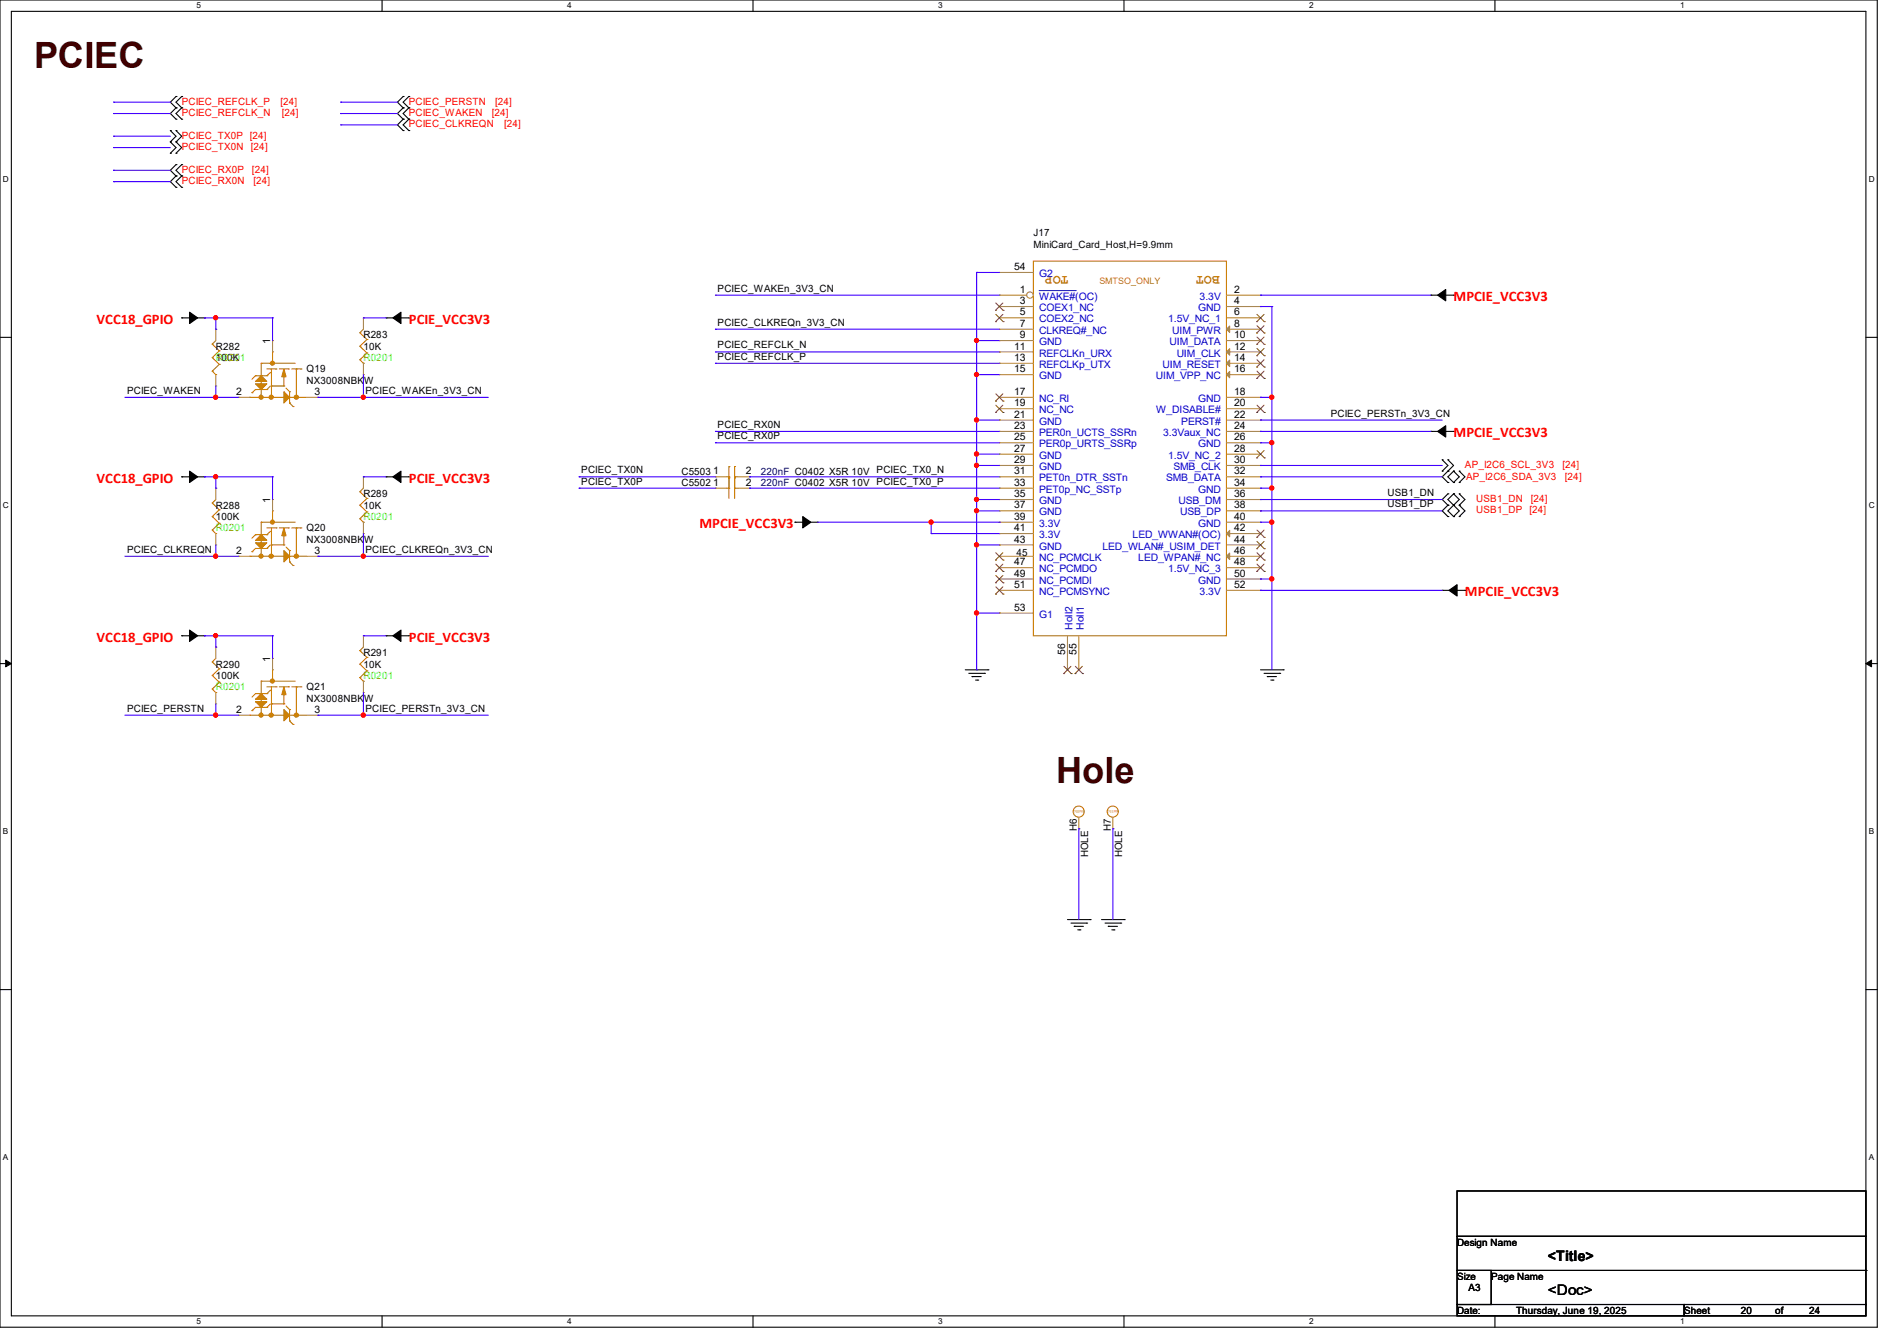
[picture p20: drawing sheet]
<svg xmlns="http://www.w3.org/2000/svg" width="297mm" height="210mm" viewBox="0 0 297 210" stroke-linecap="round" stroke-linejoin="round" font-family="sans-serif">
<defs><g id="words">
<g font-size="5.7" fill="#400000">
<text x="5.3" y="10.6">PCIEC</text>
<text x="165.4" y="122.6">Hole</text>
</g>
<g font-size="2.3" fill="#f00">
<text x="227.6" y="47.2">MPCIE_VCC3V3</text>
<text x="15.1" y="50.7">VCC18_GPIO</text>
<text x="64" y="50.7">PCIE_VCC3V3</text>
<text x="227.6" y="68.5">MPCIE_VCC3V3</text>
<text x="15.1" y="75.6">VCC18_GPIO</text>
<text x="64" y="75.6">PCIE_VCC3V3</text>
<text x="109.5" y="82.7">MPCIE_VCC3V3</text>
<text x="229.4" y="93.4">MPCIE_VCC3V3</text>
<text x="15.1" y="100.5">VCC18_GPIO</text>
<text x="64" y="100.5">PCIE_VCC3V3</text>
</g>
<g font-size="2.3">
<text x="242.4" y="197.5">&lt;Title&gt;</text>
<text x="242.4" y="202.8">&lt;Doc&gt;</text>
</g>
<g font-size="2.1" fill="#cc8006">
<text x="167.3" y="43.2" transform="rotate(-180 167.3 43.2)">TOP</text>
<text x="191" y="43.2" transform="rotate(-180 191 43.2)">BOT</text>
</g>
<g font-size="1.6" fill="#f00">
<text x="28.4" y="16.4">PCIEC_REFCLK_P</text>
<text x="43.9" y="16.4">[24]</text>
<text x="64" y="16.4">PCIEC_PERSTN</text>
<text x="77.5" y="16.4">[24]</text>
<text x="28.4" y="18.2">PCIEC_REFCLK_N</text>
<text x="28.4" y="21.7">PCIEC_TX0P [24]</text>
<text x="28.4" y="23.5">PCIEC_TX0N</text>
<text x="39.3" y="23.5">[24]</text>
<text x="44.1" y="18.2">[24]</text>
<text x="64" y="18.2">PCIEC_WAKEN</text>
<text x="64" y="19.9">PCIEC_CLKREQN</text>
<text x="77" y="18.2">[24]</text>
<text x="79" y="19.9">[24]</text>
<text x="28.4" y="27.1">PCIEC_RX0P</text>
<text x="28.4" y="28.8">PCIEC_RX0N</text>
<text x="39.5" y="27.1">[24]</text>
<text x="39.7" y="28.8">[24]</text>
<text x="229.4" y="73.3">AP_I2C6_SCL_3V3</text>
<text x="229.5" y="75.2">AP_I2C6_SDA_3V3</text>
<text x="244.6" y="73.3">[24]</text>
<text x="245" y="75.2">[24]</text>
<text x="231.1" y="78.6">USB1_DN</text>
<text x="231.1" y="80.4">USB1_DP</text>
<text x="239.5" y="80.4">[24]</text>
<text x="239.7" y="78.6">[24]</text>
</g>
<g font-size="1.6">
<text x="161.8" y="37">J17</text>
<text x="161.8" y="38.8">MiniCard_Card_Host,H=9.9mm</text>
<text x="112.4" y="45.7">PCIEC_WAKEn_3V3_CN</text>
<text x="158.8" y="42.3">54</text>
<text x="159.7" y="45.8">1</text>
<text x="159.7" y="47.6">3</text>
<text x="193.2" y="47.6">4</text>
<text x="193.2" y="45.8">2</text>
<text x="42.3" y="53.9" transform="rotate(-90 42.3 53.9)">1</text>
<text x="56.9" y="53">R283</text>
<text x="112.4" y="51">PCIEC_CLKREQn_3V3_CN</text>
<text x="159.7" y="53">9</text>
<text x="159.7" y="51.2">7</text>
<text x="159.7" y="49.4">5</text>
<text x="193.2" y="49.4">6</text>
<text x="193.2" y="51.2">8</text>
<text x="193.2" y="53">10</text>
<text x="33.8" y="54.8">R282</text>
<text x="33.8" y="56.6">100K</text>
<text x="48" y="58.3">Q19</text>
<text x="56.9" y="54.8">10K</text>
<text x="112.4" y="56.3">PCIEC_REFCLK_P</text>
<text x="112.4" y="54.6">PCIEC_REFCLK_N</text>
<text x="158.8" y="54.7">11</text>
<text x="158.8" y="58.3">15</text>
<text x="158.8" y="56.5">13</text>
<text x="193.2" y="54.7">12</text>
<text x="193.2" y="56.5">14</text>
<text x="193.2" y="58.3">16</text>
<text x="19.9" y="61.7">PCIEC_WAKEN</text>
<text x="37" y="61.8">2</text>
<text x="48" y="60.1">NX3008NBKW</text>
<text x="49.2" y="61.8">3</text>
<text x="57.2" y="61.7">PCIEC_WAKEn_3V3_CN</text>
<text x="158.8" y="61.8">17</text>
<text x="158.8" y="63.6">19</text>
<text x="158.8" y="65.4">21</text>
<text x="193.2" y="63.6">20</text>
<text x="193.2" y="61.8">18</text>
<text x="193.2" y="65.4">22</text>
<text x="208.4" y="65.2">PCIEC_PERSTn_3V3_CN</text>
<text x="112.4" y="68.8">PCIEC_RX0P</text>
<text x="112.4" y="67">PCIEC_RX0N</text>
<text x="158.8" y="67.2">23</text>
<text x="158.8" y="70.7">27</text>
<text x="158.8" y="69">25</text>
<text x="193.2" y="70.7">28</text>
<text x="193.2" y="67.2">24</text>
<text x="193.2" y="69">26</text>
<text x="56.9" y="77.9">R289</text>
<text x="91" y="75.9">PCIEC_TX0P</text>
<text x="91" y="74.1">PCIEC_TX0N</text>
<text x="106.7" y="74.3">C5503</text>
<text x="106.7" y="76.1">C5502</text>
<text x="111.7" y="74.3">1</text>
<text x="111.7" y="76.1">1</text>
<text x="116.8" y="74.3">2</text>
<text x="116.8" y="76.1">2</text>
<text x="137.2" y="75.9">PCIEC_TX0_P</text>
<text x="137.2" y="74.1">PCIEC_TX0_N</text>
<text x="158.8" y="72.5">29</text>
<text x="158.8" y="77.9">35</text>
<text x="158.8" y="74.3">31</text>
<text x="158.8" y="76.1">33</text>
<text x="193.2" y="77.9">36</text>
<text x="193.2" y="72.5">30</text>
<text x="193.2" y="74.3">32</text>
<text x="193.2" y="76.1">34</text>
<text x="217.3" y="77.7">USB1_DN</text>
<text x="33.8" y="79.7">R288</text>
<text x="33.8" y="81.4">100K</text>
<text x="42.3" y="78.8" transform="rotate(-90 42.3 78.8)">1</text>
<text x="48" y="83.2">Q20</text>
<text x="56.9" y="79.7">10K</text>
<text x="158.8" y="79.6">37</text>
<text x="158.8" y="81.4">39</text>
<text x="158.8" y="83.2">41</text>
<text x="193.2" y="83.2">42</text>
<text x="193.2" y="81.4">40</text>
<text x="193.2" y="79.6">38</text>
<text x="217.3" y="79.5">USB1_DP</text>
<text x="19.9" y="86.6">PCIEC_CLKREQN</text>
<text x="37" y="86.7">2</text>
<text x="48" y="85">NX3008NBKW</text>
<text x="49.2" y="86.7">3</text>
<text x="57.2" y="86.6">PCIEC_CLKREQn_3V3_CN</text>
<text x="158.8" y="85">43</text>
<text x="158.8" y="88.5">47</text>
<text x="159.1" y="87.1">45</text>
<text x="193.2" y="88.5">48</text>
<text x="193.2" y="85">44</text>
<text x="193.2" y="86.7">46</text>
<text x="158.8" y="90.3">49</text>
<text x="158.8" y="92.1">51</text>
<text x="158.8" y="95.6">53</text>
<text x="193.2" y="92.1">52</text>
<text x="193.2" y="90.3">50</text>
<text x="33.8" y="104.6">R290</text>
<text x="33.8" y="106.3">100K</text>
<text x="42.3" y="103.7" transform="rotate(-90 42.3 103.7)">1</text>
<text x="56.9" y="102.8">R291</text>
<text x="56.9" y="104.6">10K</text>
<text x="166.8" y="102.6" transform="rotate(-90 166.8 102.6)">56</text>
<text x="168.5" y="102.6" transform="rotate(-90 168.5 102.6)">55</text>
<text x="19.9" y="111.5">PCIEC_PERSTN</text>
<text x="37" y="111.6">2</text>
<text x="48" y="108.1">Q21</text>
<text x="48" y="109.9">NX3008NBKW</text>
<text x="49.2" y="111.6">3</text>
<text x="57.2" y="111.5">PCIEC_PERSTn_3V3_CN</text>
<text x="168.6" y="130.1" transform="rotate(-90 168.6 130.1)">H6</text>
<text x="173.9" y="130.1" transform="rotate(-90 173.9 130.1)">H7</text>
<text x="170.4" y="134.2" transform="rotate(-90 170.4 134.2)">HOLE</text>
<text x="175.7" y="134.2" transform="rotate(-90 175.7 134.2)">HOLE</text>
<text x="228.1" y="195.1">Design Name</text>
<text x="228.1" y="200.4">Size</text>
<text x="229.9" y="202.2">A3</text>
<text x="233.5" y="200.4">Page Name</text>
<text x="228.1" y="205.7">Date:</text>
<text x="237.4" y="205.7">Thursday, June 19, 2025</text>
<text x="263.7" y="205.7">Sheet</text>
<text x="272.6" y="205.7">20</text>
<text x="277.9" y="205.7">of</text>
<text x="283.2" y="205.7">24</text>
</g>
<g font-size="1.6" fill="#00c">
<text x="162.7" y="46.9">WAKE#(OC)</text>
<text x="162.7" y="43.4">G2</text>
<text x="187.8" y="46.9">3.3V</text>
<text x="162.7" y="52.3">CLKREQ#_NC</text>
<text x="162.7" y="48.7">COEX1_NC</text>
<text x="162.7" y="50.5">COEX2_NC</text>
<text x="182.9" y="50.5">1.5V_NC_1</text>
<text x="183.5" y="52.3">UIM_PWR</text>
<text x="187.6" y="48.7">GND</text>
<text x="162.7" y="55.8">REFCLKn_URX</text>
<text x="162.7" y="54.1">GND</text>
<text x="162.7" y="59.4">GND</text>
<text x="162.7" y="57.6">REFCLKp_UTX</text>
<text x="181" y="59.4">UIM_VPP_NC</text>
<text x="182" y="57.6">UIM_RESET</text>
<text x="183.1" y="54.1">UIM_DATA</text>
<text x="184.2" y="55.8">UIM_CLK</text>
<text x="162.7" y="63">NC_RI</text>
<text x="162.7" y="64.7">NC_NC</text>
<text x="181" y="64.7">W_DISABLE#</text>
<text x="187.6" y="63">GND</text>
<text x="162.7" y="66.5">GND</text>
<text x="162.7" y="68.3">PER0n_UCTS_SSRn</text>
<text x="162.7" y="71.8">GND</text>
<text x="162.7" y="70.1">PER0p_URTS_SSRp</text>
<text x="182.1" y="68.3">3.3Vaux_NC</text>
<text x="182.9" y="71.8">1.5V_NC_2</text>
<text x="185" y="66.5">PERST#</text>
<text x="187.6" y="70.1">GND</text>
<text x="162.7" y="73.6">GND</text>
<text x="162.7" y="75.4">PET0n_DTR_SSTn</text>
<text x="162.7" y="77.2">PET0p_NC_SSTp</text>
<text x="182.6" y="75.4">SMB_DATA</text>
<text x="183.7" y="73.6">SMB_CLK</text>
<text x="187.6" y="77.2">GND</text>
<text x="162.7" y="79">GND</text>
<text x="162.7" y="80.7">GND</text>
<text x="162.7" y="82.5">3.3V</text>
<text x="184.5" y="79">USB_DM</text>
<text x="184.8" y="80.7">USB_DP</text>
<text x="187.6" y="82.5">GND</text>
<text x="162.7" y="84.3">3.3V</text>
<text x="162.7" y="86.1">GND</text>
<text x="162.7" y="87.8">NC_PCMCLK</text>
<text x="162.7" y="89.6">NC_PCMDO</text>
<text x="172.6" y="86.1">LED_WLAN#_USIM_DET</text>
<text x="177.3" y="84.3">LED_WWAN#(OC)</text>
<text x="178.2" y="87.8">LED_WPAN#_NC</text>
<text x="182.9" y="89.6">1.5V_NC_3</text>
<text x="162.7" y="91.4">NC_PCMDI</text>
<text x="162.7" y="93.2">NC_PCMSYNC</text>
<text x="187.6" y="91.4">GND</text>
<text x="187.8" y="93.2">3.3V</text>
<text x="162.7" y="96.7">G1</text>
<text x="167.9" y="98.7" transform="rotate(-90 167.9 98.7)">Holl2</text>
<text x="169.7" y="98.7" transform="rotate(-90 169.7 98.7)">Holl1</text>
</g>
<g font-size="1.6" fill="#0f0">
<text x="33.8" y="56.6">R0201</text>
<text x="56.9" y="56.6">R0201</text>
<text x="33.8" y="83.2">R0201</text>
<text x="56.9" y="81.4">R0201</text>
<text x="56.9" y="106.3">R0201</text>
<text x="33.8" y="108.1">R0201</text>
</g>
<g font-size="1.6" fill="#000080">
<text x="119.1" y="74.3">220nF C0402 X5R 10V</text>
<text x="119.1" y="76.1">220nF C0402 X5R 10V</text>
</g>
<text font-size="1.4" fill="#cc8006" x="172.1" y="44.5">SMTSO_ONLY</text>
<g font-size="1.3">
<text x="30.8" y="1.3">5</text>
<text x="88.8" y="1.3">4</text>
<text x="146.9" y="1.3">3</text>
<text x="205" y="1.3">2</text>
<text x="263.1" y="1.3">1</text>
<text x=".5" y="28.4">D</text>
<text x="292.6" y="28.4">D</text>
<text x=".5" y="79.5">C</text>
<text x="292.6" y="79.5">C</text>
<text x=".5" y="130.6">B</text>
<text x="292.6" y="130.6">B</text>
<text x=".5" y="181.7">A</text>
<text x="292.6" y="181.7">A</text>
<text x="30.8" y="207.4">5</text>
<text x="88.8" y="207.4">4</text>
<text x="146.9" y="207.4">3</text>
<text x="205" y="207.4">2</text>
<text x="263.1" y="207.4">1</text>
</g>
<g font-size=".5" fill="#cc8006">
<text x="169.8" y="126.8" transform="rotate(-180 169.8 126.8)">SMTSO</text>
<text x="175.1" y="126.8" transform="rotate(-180 175.1 126.8)">SMTSO</text>
</g>
</g></defs>
<path d="M0 0h293.9v207.9h-293.9zM1.8 1.8h290.3v204.3h-290.3z" fill="none" stroke="#000" stroke-width=".17"/>
<g fill="#fff">
<path d="M30.8 .2h.7v1.4h-.7z"/>
<path d="M30.8 206.2h.7v1.4h-.7z"/>
</g>
<path d="M59.8 0v1.8M59.8 206.1v1.8" fill="none" stroke="#000" stroke-width=".17"/>
<g fill="#fff">
<path d="M88.8 .2h.7v1.4h-.7z"/>
<path d="M88.8 206.2h.7v1.4h-.7z"/>
</g>
<path d="M117.9 0v1.8M117.9 206.1v1.8" fill="none" stroke="#000" stroke-width=".17"/>
<g fill="#fff">
<path d="M146.9 .2h.7v1.4h-.7z"/>
<path d="M146.9 206.2h.7v1.4h-.7z"/>
</g>
<path d="M176 0v1.8M176 206.1v1.8" fill="none" stroke="#000" stroke-width=".17"/>
<g fill="#fff">
<path d="M205 .2h.7v1.4h-.7z"/>
<path d="M205 206.2h.7v1.4h-.7z"/>
</g>
<path d="M234.1 0v1.8M234.1 206.1v1.8" fill="none" stroke="#000" stroke-width=".17"/>
<g fill="#fff">
<path d="M263.1 .2h.6v1.4h-.6z"/>
<path d="M263.1 206.2h.6v1.4h-.6z"/>
<path d="M.5 27.3h.9v1.4h-.9z"/>
<path d="M292.6 27.3h.9v1.4h-.9z"/>
<path d="M.5 78.4h.9v1.4h-.9z"/>
<path d="M292.6 78.4h.9v1.4h-.9z"/>
</g>
<path d="M0 52.8h1.8M292.1 52.8h1.8" fill="none" stroke="#000" stroke-width=".17"/>
<g fill="#fff">
<path d="M.5 129.5h.8v1.4h-.8z"/>
<path d="M292.6 129.5h.8v1.4h-.8z"/>
</g>
<path d="M0 103.9h1.8M292.1 103.9h1.8" fill="none" stroke="#000" stroke-width=".17"/>
<path d="M.9 103.4l.9 .5-.9 .5zM292.1 103.9l.9-.5v1z" fill="#000" stroke="#000" stroke-width=".16"/>
<g fill="#fff">
<path d="M.5 180.5h.8v1.4h-.8z"/>
<path d="M292.6 180.5h.8v1.4h-.8z"/>
</g>
<g fill="none" stroke="#000" stroke-width=".17">
<path d="M27.6 15.1h.1M27.6 16.9h.1M27.6 18.7h.1M27.6 15.1l-.9 .9 .9 .9M27.6 16.9l-.9 .9 .9 .9M28.4 16.9h.1M28.4 15.1h.1M28.4 18.7h.1M28.4 15.1l-.8 .9 .8 .9M28.4 16.9l-.8 .9 .8 .9M63.1 15.1h.1M63.1 16.9h.1"/>
<path d="M63.1 18.7h.1M63.1 15.1l-.9 .9 .9 .9M63.1 16.9l-.9 .9 .9 .9M63.1 18.7l-.9 .9 .9 .8M64 16.9h.1M64 15.1h.1M64 18.7h.1M64 15.1l-.9 .9 .9 .9M64 16.9l-.9 .9 .9 .9M64 18.7l-.9 .9 .9 .8M26.7 22.2h.1M26.7 20.4h.1"/>
<path d="M26.7 24h.1M26.7 20.4l.9 .9-.9 .9M26.7 22.2l.9 .9-.9 .9M27.6 22.2h.1M27.6 20.4h.1M27.6 24h.1M27.6 25.8h.1M27.6 27.6h.1M27.6 29.3h.1M27.6 20.4l.8 .9-.8 .9M27.6 22.2l.8 .9-.8 .9M27.6 25.8l-.9 .9 .9 .9"/>
<path d="M27.6 27.6l-.9 .8 .9 .9M28.4 27.6h.1M28.4 25.8h.1M28.4 29.3h.1M28.4 25.8l-.8 .9 .8 .9M28.4 27.6l-.8 .8 .8 .9M63.1 20.4h.1M64 20.4h.1M28.4 49.8h.1M28.4 49.8h2M30.8 49.8h1.2M32 49.8h.1"/>
<path d="M60.5 49.8h.1M60.5 49.8h1.2M62.1 49.8h1.9M64 49.8h.1M224 46.2h.1M224 46.2h1.3M225.6 46.2h2M227.6 46.2h.1M28.4 74.7h.1M28.4 74.7h2M30.8 74.7h1.2M32 74.7h.1"/>
<path d="M60.5 74.7h.1M60.5 74.7h1.2M62.1 74.7h1.9M64 74.7h.1M224 67.6h.1M224 67.6h1.3M225.6 67.6h2M225.8 72h.1M225.8 73.8h.1M225.8 72l.9 .9-.9 .9M226.7 79.1h.1M226.7 77.3h.1"/>
<path d="M226.7 72h.1M226.7 73.8h.1M226.7 75.6h.1M226.7 77.3l-.9 .9 .9 .9M226.7 79.1l-.9 .9 .9 .9M226.7 72l.9 .9-1.8 1.8 .9 .9M227.6 67.6h.1M227.6 79.1h.1M227.6 77.3h.1M227.6 73.8h.1M227.6 75.6h.1M227.6 77.3l.9 .9-1.8 1.8 .9 .9"/>
<path d="M227.6 77.3l-.9 .9 1.8 1.8-.9 .9M227.6 73.8l.9 .9-.9 .9M227.6 73.8l-.9 .9 .9 .9M228.5 79.1h.1M228.5 77.3h.1M228.5 73.8h.1M228.5 75.6h.1M228.5 77.3l.9 .9-.9 .9M228.5 73.8l.9 .9-.9 .9M228.5 79.1l.9 .9-.9 .9M28.4 99.6h.1M28.4 99.6h2"/>
<path d="M30.8 99.6h1.2M32 99.6h.1M60.5 99.6h.1M60.5 99.6h1.2M62.1 99.6h1.9M64 99.6h.1M124.5 81.8h.1M124.5 81.8h1.9M126.8 81.8h1.2M128 81.8h.1M225.8 92.5h.1M225.8 92.5h1.2"/>
<path d="M226.7 80.9h.1M227.4 92.5h2M227.6 80.9h.1M228.5 80.9h.1M229.4 92.5h.1M151.1 104.9h3.6M151.7 105.5h2.4M152.2 106h.1M152.2 106h1.4M152.7 106.5h.4M153.1 106.5h.1M154.1 105.5h.1"/>
<path d="M154.7 104.9h.1M197.4 104.9h3.5M197.9 105.5h2.5M198.4 106h.1M198.4 106h1.5M199 106.5h.3M199.3 106.5h.1M200.4 105.5h.1M200.9 104.9h.1M0 155h1.8M167.1 144h3.6M167.7 144.6h2.4"/>
<path d="M168.2 145.1h.1M168.2 145.1h1.4M168.7 145.6h.4M169.1 145.6h.1M170.1 144.6h.1M170.7 144h.1M172.5 144h3.5M173 144.6h2.5M173.5 145.1h.1M173.5 145.1h1.5M174.1 145.6h.3M174.4 145.6h.1"/>
<path d="M175.5 144.6h.1M176 144h.1M292.1 155h1.8M228.1 186.5h64v7.1h-64zM228.1 193.6h64v5.4h-64zM228.1 199h5.4v5.3h-5.4zM292.1 199h.1M292.1 199v5.3M228.1 204.3h35.6v1.8h-35.6zM263.7 204.3h28.4v1.8h-28.4z"/>
</g>
<g fill="#000" stroke="#000" stroke-width=".17">
<path d="M29.7 48.9l1.2 .9-1.2 .9z" fill-rule="evenodd"/>
<path d="M61.5 49.8l1.3-.9v1.8z" fill-rule="evenodd"/>
<path d="M225.1 46.2l1.3-.9v1.8z" fill-rule="evenodd"/>
<path d="M29.7 73.8l1.2 .9-1.2 .9z" fill-rule="evenodd"/>
<path d="M61.5 74.7l1.3-.9v1.8z" fill-rule="evenodd"/>
<path d="M225.1 67.6l1.3-.9v1.8z" fill-rule="evenodd"/>
<path d="M29.7 98.7l1.2 .9-1.2 .9z" fill-rule="evenodd"/>
<path d="M61.5 99.6l1.3-.9v1.8z" fill-rule="evenodd"/>
<path d="M125.7 80.9l1.3 .9-1.3 .9z" fill-rule="evenodd"/>
<path d="M226.9 92.5l1.2-.9v1.7z" fill-rule="evenodd"/>
</g>
<g fill="none" stroke="#cc8006" stroke-width=".17">
<path d="M56.3 52.1h.1M56.3 54.2h.1M56.3 56.3h.1M56.3 52.1l1.1 1.1M56.3 54.2l1.1 1.1M56.3 56.3l.6 .6M56.9 56.9h.1M56.9 51.6l-.6 .5M57.4 53.2h.1M57.4 55.3h.1M57.4 53.2l-1.1 1M57.4 55.3l-1.1 1"/>
<path d="M161.8 40.9h30.2v58.7h-30.2z"/>
</g>
<g fill="none" stroke="#a84" stroke-width=".17">
<path d="M56.9 49.8h.1M56.9 58.7h.1M56.9 49.8v1.8M56.9 56.9v1.8M192 49.8h5.4M192 51.6h5.4M192 48h5.4M192 46.2h5.4M197.4 49.8h.1M197.4 51.6h.1M197.4 48h.1M197.4 46.2h.1"/>
<path d="M192 71.1h5.4M192 64h5.4M192 62.2h5.4M192 67.6h5.4M192 65.8h5.4M192 78.2h5.4M192 72.9h5.4M192 69.3h5.4M192 74.7h5.4M192 76.5h5.4M197.4 71.1h.1M197.4 64h.1"/>
<path d="M197.4 62.2h.1M197.4 67.6h.1M197.4 65.8h.1M197.4 78.2h.1M197.4 72.9h.1M197.4 69.3h.1M197.4 74.7h.1M197.4 76.5h.1M192 83.6h5.4M192 88.9h5.4M192 81.8h5.4M192 92.5h5.4"/>
<path d="M192 90.7h5.4M197.4 83.6h.1M197.4 88.9h.1M197.4 81.8h.1M197.4 92.5h.1M197.4 90.7h.1"/>
</g>
<g fill="none" stroke="#804000" stroke-width=".16">
<path d="M196.8 50.4h.1M196.8 52.2h.1M196.8 49.2l1.2 1.2M196.8 51l1.2 1.2M197.9 49.2l-1.1 1.2M197.9 51l-1.1 1.2M198 50.4h.1M198 52.2h.1M196.8 71.7h.1M196.8 64.6h.1M196.8 70.6l1.2 1.1M196.8 63.5l1.2 1.1"/>
<path d="M197.9 70.6l-1.1 1.1M197.9 63.5l-1.1 1.1M198 71.7h.1M198 64.6h.1M196.8 84.2h.1M196.8 89.5h.1M196.8 83l1.2 1.2M196.8 88.3l1.2 1.2M197.9 83l-1.1 1.2M197.9 88.3l-1.1 1.2M198 84.2h.1M198 89.5h.1"/>
</g>
<g fill="#a84" stroke="#a84" stroke-width=".17">
<path d="M192.5 51.1v1l-.5-.5z"/>
<path d="M192.5 83.1v1l-.5-.5z"/>
</g>
<circle cx="161.3" cy="46.2" r=".5" fill="#fff" stroke="#a84" stroke-width=".17"/>
<g fill="none" stroke="#a84" stroke-width=".17">
<path d="M33.8 51.6h.1M33.8 51.6v1.7M33.8 58.7v1.8M42.7 53.3h.1M42.7 53.3v1.8M156.5 46.2h.1M156.5 55.1h.1M156.5 53.3h.1M156.5 58.7h.1M156.5 51.6h.1M156.5 48h.1M156.5 49.8h.1"/>
<path d="M156.5 56.9h.1M156.5 42.7h.1M156.5 46.2h4.2M156.5 55.1h5.3M156.5 53.3h5.3M156.5 58.7h5.3M156.5 51.6h5.3M156.5 56.9h5.3M156.5 48h5.3M156.5 49.8h5.3M156.5 42.7h5.3M192 55.1h5.4"/>
<path d="M192 53.3h5.4M192 58.7h5.4M192 56.9h5.4M197.4 53.3h.1M197.4 55.1h.1M197.4 56.9h.1M197.4 58.7h.1M33.8 60.5h.1M33.8 76.5h.1M33.8 76.5v1.7M37.3 62.2h.1M37.3 62.2h1.8"/>
<path d="M42.7 78.2h.1M42.7 78.2v1.8M48 62.2h1.8M49.8 62.2h.1M56.9 74.7h.1M56.9 74.7v1.8M112 74.7h.1M112 76.5h.1M112 74.7h1.8M112 76.5h1.8M115.6 74.7h1.7M115.6 76.5h1.7"/>
<path d="M117.3 74.7h.1M117.3 76.5h.1M156.5 62.2h.1M156.5 64h.1M156.5 65.8h.1M156.5 67.6h.1M156.5 71.1h.1M156.5 72.9h.1M156.5 78.2h.1M156.5 69.3h.1M156.5 74.7h.1M156.5 76.5h.1"/>
<path d="M156.5 62.2h5.3M156.5 64h5.3M156.5 65.8h5.3M156.5 67.6h5.3M156.5 71.1h5.3M156.5 72.9h5.3M156.5 78.2h5.3M156.5 69.3h5.3M156.5 74.7h5.3M156.5 76.5h5.3M33.8 85.3h.1M33.8 83.6v1.7"/>
<path d="M37.3 87.1h.1M37.3 87.1h1.8M48 87.1h1.8M49.8 87.1h.1M56.9 83.6h.1M56.9 99.6h.1M56.9 81.8v1.8M56.9 99.6v1.7M156.5 80h.1M156.5 81.8h.1M156.5 83.6h.1M156.5 85.3h.1"/>
<path d="M156.5 87.1h.1M156.5 88.9h.1M156.5 90.7h.1M156.5 92.5h.1M156.5 96h.1M156.5 80h5.3M156.5 85.3h5.3M156.5 87.1h5.3M156.5 81.8h5.3M156.5 83.6h5.3M156.5 88.9h5.3M156.5 90.7h5.3"/>
<path d="M156.5 92.5h5.3M156.5 96h5.3M167.1 99.6v5.3M168.9 99.6v5.3M192 80h5.4M192 85.3h5.4M192 87.1h5.4M197.4 80h.1M197.4 85.3h.1M197.4 87.1h.1M33.8 101.3h.1M33.8 110.2h.1"/>
<path d="M33.8 101.3v1.8M33.8 108.5v1.7M37.3 112h.1M37.3 112h1.8M42.7 103.1h.1M42.7 103.1v1.8M48 112h1.8M49.8 112h.1M56.9 108.5h.1M56.9 106.7v1.8M167.1 104.9h.1M168.9 104.9h.1"/>
<path d="M168.9 129.8h.1M168.9 128v1.8M174.2 129.8h.1M174.2 128v1.8"/>
</g>
<path d="M162.7 45.5h5.7M168.4 45.5h.1" fill="none" stroke="#00c" stroke-width=".16"/>
<g fill="none" stroke="#804000" stroke-width=".16">
<path d="M155.9 48.6h.1M155.9 50.4h.1M155.9 47.5l1.2 1.1M155.9 49.2l1.2 1.2M157 47.5l-1.1 1.1M157 49.2l-1.1 1.2M157.1 48.6h.1M157.1 50.4h.1M196.8 53.9h.1M196.8 55.7h.1M196.8 57.5h.1M196.8 59.3h.1"/>
<path d="M196.8 52.8l1.2 1.1M196.8 54.6l1.2 1.1M196.8 56.3l1.2 1.2M196.8 58.1l1.2 1.2M197.9 52.8l-1.1 1.1M197.9 54.6l-1.1 1.1M197.9 56.3l-1.1 1.2M197.9 58.1l-1.1 1.2M198 53.9h.1M198 55.7h.1M198 57.5h.1M198 59.3h.1"/>
<path d="M155.9 62.8h.1M155.9 64.6h.1M155.9 61.7l1.2 1.1M155.9 63.5l1.2 1.1M157 61.7l-1.1 1.1M157 63.5l-1.1 1.1M157.1 62.8h.1M157.1 64.6h.1M155.9 87.7h.1M155.9 89.5h.1M155.9 91.3h.1M155.9 93h.1"/>
<path d="M155.9 86.6l1.2 1.1M155.9 88.3l1.2 1.2M155.9 90.1l1.2 1.2M155.9 91.9l1.2 1.1M157 86.6l-1.1 1.1M157 88.3l-1.1 1.2M157 90.1l-1.1 1.2M157 91.9l-1.1 1.1M157.1 87.7h.1M157.1 89.5h.1M157.1 91.3h.1M157.1 93h.1"/>
<path d="M196.8 85.9h.1M196.8 87.7h.1M196.8 84.8l1.2 1.1M196.8 86.6l1.2 1.1M197.9 84.8l-1.1 1.1M197.9 86.6l-1.1 1.1M198 85.9h.1M198 87.7h.1M166.5 105.5h.1M166.6 104.4l1.1 1.1M167.7 104.4l-1.2 1.1M167.7 105.5h.1"/>
<path d="M168.3 105.5h.1M168.4 104.4l1.1 1.1M169.5 104.4l-1.2 1.1M169.5 105.5h.1"/>
</g>
<g fill="#a84" stroke="#a84" stroke-width=".17">
<path d="M192.5 54.6v1l-.5-.5z"/>
<path d="M192.5 56.4v1l-.5-.5z"/>
<path d="M192.5 58.2v1l-.5-.5z"/>
<path d="M192.5 86.6v1l-.5-.5z"/>
</g>
<g fill="none" stroke="#cc8006" stroke-width=".17">
<path d="M33.2 53.9h.1M33.2 56h.1M33.2 58.1h.1M33.2 53.9l1.1 1M33.2 56l1.1 1.1M33.2 58.1l.6 .6M33.8 58.7h.1M33.8 53.3l-.6 .6M34.3 54.9h.1M34.3 57.1h.1M34.3 54.9l-1.1 1.1M34.3 57.1l-1.1 1"/>
<path d="M40 58.8h.1M40 58.8h1.8M40 58.8l-.5 .6M40.9 56.9h.1M40.9 58.8h.1M40.9 56.9h5.3M40.9 56.9v1.9M40.9 59.7v.9M41.8 58.8h.1M41.8 57.8h1.4M42.3 58.3h.1M42.3 58.3l-.5 .5"/>
<path d="M42.5 57.8v4.4M42.7 56.9h.1M42.7 55.1h.1M42.7 55.1v1.8M43.2 57.8h.1M43.7 57.8h1.5M44.4 58.7v1.8M45.2 57.8h.1M45.7 57.8h1.4M46.4 57.8h.1M46.4 57.8v4.4M47.1 57.8h.1"/>
<path d="M33.2 78.8h.1M33.2 78.8l1.1 1M33.8 78.2l-.6 .6M34.3 79.8h.1M34.3 79.8l-1.1 1.1M39.1 62.2h.1M39.1 62.2h5.3M39.5 61.5h.1M40 61h.1M40 61l-.5 .5M40 61h1.8M40.9 62.2h.1"/>
<path d="M40.9 60.6h.1M40.9 61v1.2M41.8 61h.1M42.3 60.5l-.5 .5M42.5 62.2h.1M42.5 60.5h.1M42.5 60.5h1.9M44.4 62.2h.1M44.4 60.5h.1M44.8 60.8l.5 .5M45.3 63.1h.1M45.3 61.3h.1"/>
<path d="M45.3 61.3v1.8M45.3 62.2h2.7M45.3 63.1l.6 .6M45.9 63.7h.1M46.4 62.2h.1M56.3 77h.1M56.3 79.1h.1M56.3 77l1.1 1.1M56.3 79.1l1.1 1.1M56.9 76.5l-.6 .5M57.4 78.1h.1M57.4 78.1l-1.1 1"/>
<path d="M113.8 74.7h.3M113.8 76.5h.3M114.1 74.7h.1M114.1 73.1h.1M114.1 76.5h.1M114.1 74.8h.1M114.1 73.1v5M115 73.1h.1M115 74.7h.1M115 74.8h.1M115 76.5h.1M115 74.7h.6"/>
<path d="M115 73.1v5M115 76.5h.6M33.2 80.9h.1M33.2 83h.1M33.2 80.9l1.1 1.1M33.2 83l.6 .6M33.8 83.6h.1M34.3 82h.1M34.3 82l-1.1 1M39.1 87.1h.1M39.1 87.1h5.3M39.5 86.4h.1"/>
<path d="M40 83.7h.1M40 85.9h.1M40 83.7h1.8M40 83.7l-.5 .6M40 85.9l-.5 .5M40 85.9h1.8M40.9 81.8h.1M40.9 83.7h.1M40.9 87.1h.1M40.9 85.5h.1M40.9 81.8v1.9M40.9 84.6v.9"/>
<path d="M40.9 85.9v1.2M40.9 81.8h5.3M41.8 83.7h.1M41.8 85.9h.1M41.8 82.7h1.4M42.3 83.2h.1M42.3 83.2l-.5 .5M42.3 85.3l-.5 .6M42.5 87.1h.1M42.5 85.3h.1M42.5 82.7v4.4M42.5 85.3h1.9"/>
<path d="M42.7 81.8h.1M42.7 80h.1M42.7 80v1.8M43.2 82.7h.1M43.7 82.7h1.5M44.4 87.1h.1M44.4 85.3h.1M44.4 83.6v1.7M44.8 85.7l.5 .5M45.2 82.7h.1M45.3 88h.1M45.3 86.2h.1"/>
<path d="M45.3 86.2v1.8M45.3 87.1h2.7M45.3 88l.6 .6M45.7 82.7h1.4M45.9 88.6h.1M46.4 87.1h.1M46.4 82.7h.1M46.4 82.7v4.4M47.1 82.7h.1M56.3 81.2h.1M56.3 81.2l.6 .6M56.9 81.8h.1"/>
<path d="M57.4 80.2h.1M57.4 80.2l-1.1 1M33.2 103.7h.1M33.2 105.8h.1M33.2 107.9h.1M33.2 103.7l1.1 1M33.2 105.8l1.1 1M33.2 107.9l.6 .6M33.8 108.5h.1M33.8 103.1l-.6 .6M34.3 104.7h.1M34.3 106.8h.1"/>
<path d="M34.3 104.7l-1.1 1.1M34.3 106.8l-1.1 1.1M39.1 112h.1M39.1 112h5.3M39.5 111.3h.1M40 108.6h.1M40 110.8h.1M40 108.6h1.8M40 108.6l-.5 .6M40 110.8l-.5 .5M40 110.8h1.8M40.9 106.7h.1"/>
<path d="M40.9 108.6h.1M40.9 112h.1M40.9 110.4h.1M40.9 106.7v1.9M40.9 109.5v.9M40.9 110.8v1.2M40.9 106.7h5.3M41.8 108.6h.1M41.8 110.8h.1M41.8 107.6h1.4M42.3 108.1h.1M42.3 108.1l-.5 .5"/>
<path d="M42.3 110.2l-.5 .6M42.5 112h.1M42.5 110.2h.1M42.5 107.6v4.4M42.5 110.2h1.9M42.7 106.7h.1M42.7 104.9h.1M42.7 104.9v1.8M43.2 107.6h.1M43.7 107.6h1.5M44.4 112h.1M44.4 110.2h.1"/>
<path d="M44.4 108.5v1.7M44.8 110.6l.5 .5M45.2 107.6h.1M45.3 112.9h.1M45.3 111.1h.1M45.3 111.1v1.8M45.3 112h2.7M45.3 112.9l.6 .6M45.7 107.6h1.4M45.9 113.5h.1M46.4 112h.1M46.4 107.6h.1"/>
<path d="M46.4 107.6v4.4M47.1 107.6h.1M56.3 101.9h.1M56.3 104h.1M56.3 106.1h.1M56.3 101.9l1.1 1.1M56.3 104l1.1 1.1M56.3 106.1l.6 .6M56.9 106.7h.1M56.9 101.3l-.6 .6M57.4 103h.1M57.4 105.1h.1"/>
<path d="M57.4 103l-1.1 1M57.4 105.1l-1.1 1"/>
<circle cx="168.9" cy="127.1" r=".87"/>
<circle cx="174.2" cy="127.1" r=".87"/>
</g>
<g fill="#cc8006" stroke="#cc8006" stroke-width=".17">
<path d="M44.4 61.3l.9 .9-.9 .9z"/>
<path d="M44.4 57.8l.4 1.2h-.7z"/>
<path d="M40 59.7l.9-.9 .9 .9z"/>
<path d="M40 60.1h1.8l-.9 .9z"/>
<path d="M44.4 86.2l.9 .9-.9 .9z"/>
<path d="M44.4 82.7l.4 1.2h-.7z"/>
<path d="M40 84.6l.9-.9 .9 .9z"/>
<path d="M40 85h1.8l-.9 .9z"/>
<path d="M44.4 111.1l.9 .9-.9 .9z"/>
<path d="M44.4 107.6l.4 1.2h-.7z"/>
<path d="M40.9 108.6l.9 .9h-1.8z"/>
<path d="M40 109.9h1.8l-.9 .9z"/>
<circle cx="46.4" cy="62.2" r=".33"/>
<circle cx="42.5" cy="62.2" r=".33"/>
<circle cx="40.9" cy="62.2" r=".32"/>
<circle cx="42.7" cy="56.9" r=".32"/>
<circle cx="46.4" cy="87.1" r=".33"/>
<circle cx="42.5" cy="87.1" r=".33"/>
<circle cx="40.9" cy="87.1" r=".32"/>
<circle cx="42.7" cy="81.8" r=".32"/>
<circle cx="46.4" cy="112" r=".33"/>
<circle cx="42.5" cy="112" r=".33"/>
<circle cx="40.9" cy="112" r=".32"/>
<circle cx="42.7" cy="106.7" r=".32"/>
</g>
<g fill="none" stroke="#4200ff" stroke-width=".17">
<path d="M17.8 16h.1M17.8 17.8h.1M17.8 16h8.9M17.8 17.8h8.9M53.3 16h.1M53.3 17.8h.1M53.3 19.6h.1M53.3 16h8.9M53.3 17.8h8.9M53.3 19.6h8.9M17.8 21.3h.1M17.8 23.1h.1"/>
<path d="M17.8 26.7h.1M17.8 28.4h.1M17.8 21.3h8.9M17.8 23.1h8.9M17.8 26.7h8.9M17.8 28.4h8.9M32 49.8h.1M32 49.8h10.7M33.8 49.8h.1M33.8 51.6h.1M33.8 49.8v1.8M42.7 49.8h.1"/>
<path d="M42.7 49.8v3.5M56.9 49.8h.1M56.9 49.8h3.6M56.9 58.7v3.5M112 46.2h.1M112 51.6h.1M112 56.9h.1M112 55.1h.1M112 46.2h44.5M112 51.6h44.5M112 56.9h44.5M112 55.1h44.5"/>
<path d="M152.9 42.7h.1M152.9 58.7h.1M152.9 53.3h.1M152.9 42.7h3.6M152.9 42.7v62.2M152.9 58.7h3.6M152.9 53.3h3.6M197.4 46.2h.1M197.4 48h.1M197.4 46.2h26.6M197.4 48h1.7M199.1 48h.1"/>
<path d="M199.1 48v56.9M19.6 62.2h17.7M32 74.7h.1M32 74.7h10.7M33.8 62.2h.1M33.8 74.7h.1M33.8 76.5h.1M33.8 60.5v1.7M33.8 74.7v1.8M42.7 74.7h.1M42.7 74.7v3.5M49.8 62.2h.1"/>
<path d="M49.8 62.2h26.7M56.9 62.2h.1M56.9 74.7h.1M56.9 74.7h3.6M90.7 76.5h.1M90.7 74.7h.1M90.7 74.7h21.3M90.7 76.5h21.3M112 69.3h.1M112 67.6h.1M112 69.3h44.5M112 67.6h44.5"/>
<path d="M117.3 76.5h.1M117.3 74.7h.1M117.3 74.7h39.2M117.3 76.5h39.2M152.9 65.8h.1M152.9 71.1h.1M152.9 72.9h.1M152.9 78.2h.1M152.9 65.8h3.6M152.9 78.2h3.6M152.9 72.9h3.6M152.9 71.1h3.6"/>
<path d="M197.4 65.8h.1M197.4 78.2h.1M197.4 72.9h.1M197.4 74.7h.1M197.4 69.3h.1M197.4 62.2h.1M197.4 76.5h.1M197.4 67.6h.1M197.4 62.2h1.7M197.4 74.7h28.4M197.4 65.8h28.4M197.4 76.5h1.7"/>
<path d="M197.4 69.3h1.7M197.4 67.6h26.6M197.4 78.2h28.4M197.4 72.9h28.4M199.1 69.3h.1M199.1 62.2h.1M199.1 76.5h.1M19.6 87.1h17.7M32 99.6h.1M32 99.6h10.7M33.8 87.1h.1M33.8 99.6h.1"/>
<path d="M33.8 85.3v1.8M33.8 99.6v1.7M42.7 99.6h.1M42.7 99.6v3.5M49.8 87.1h.1M49.8 87.1h26.7M56.9 87.1h.1M56.9 99.6h.1M56.9 83.6v3.5M56.9 99.6h3.6M128 81.8h28.5M145.8 81.8h.1"/>
<path d="M145.8 83.6h.1M145.8 83.6h10.7M145.8 81.8v1.8M152.9 96h.1M152.9 80h.1M152.9 85.3h.1M152.9 80h3.6M152.9 96h3.6M152.9 85.3h3.6M156.5 81.8h.1M197.4 92.5h.1M197.4 80h.1"/>
<path d="M197.4 81.8h.1M197.4 90.7h.1M197.4 92.5h28.4M197.4 80h28.4M197.4 81.8h1.7M197.4 90.7h1.7M199.1 81.8h.1M199.1 90.7h.1M19.6 112h17.7M33.8 101.3h.1M33.8 112h.1M33.8 110.2v1.8"/>
<path d="M49.8 112h.1M49.8 112h26.7M56.9 112h.1M56.9 108.5v3.5M152.9 104.9h.1M168.9 129.8h.1M168.9 129.8v14.2M174.2 129.8h.1M174.2 129.8v14.2"/>
</g>
<g fill="#f00" stroke="#f00" stroke-width=".17">
<circle cx="33.8" cy="49.8" r=".32"/>
<circle cx="33.8" cy="62.2" r=".32"/>
<circle cx="56.9" cy="62.2" r=".32"/>
<circle cx="33.8" cy="74.7" r=".32"/>
<circle cx="33.8" cy="87.1" r=".32"/>
<circle cx="56.9" cy="87.1" r=".32"/>
<circle cx="33.8" cy="99.5" r=".32"/>
<circle cx="33.8" cy="112" r=".32"/>
<circle cx="56.9" cy="112" r=".32"/>
<circle cx="152.9" cy="58.7" r=".32"/>
<circle cx="152.9" cy="53.3" r=".32"/>
<circle cx="199.1" cy="62.2" r=".32"/>
<circle cx="199.1" cy="69.3" r=".32"/>
<circle cx="199.1" cy="81.8" r=".32"/>
<circle cx="199.1" cy="76.4" r=".32"/>
<circle cx="199.1" cy="90.7" r=".32"/>
<circle cx="152.9" cy="65.8" r=".32"/>
<circle cx="152.9" cy="71.1" r=".32"/>
<circle cx="152.9" cy="72.9" r=".32"/>
<circle cx="152.9" cy="78.2" r=".32"/>
<circle cx="152.9" cy="80" r=".32"/>
<circle cx="152.9" cy="85.3" r=".32"/>
<circle cx="152.9" cy="96" r=".32"/>
<circle cx="145.8" cy="81.8" r=".32"/>
</g>
<use href="#words"/>
</svg>
